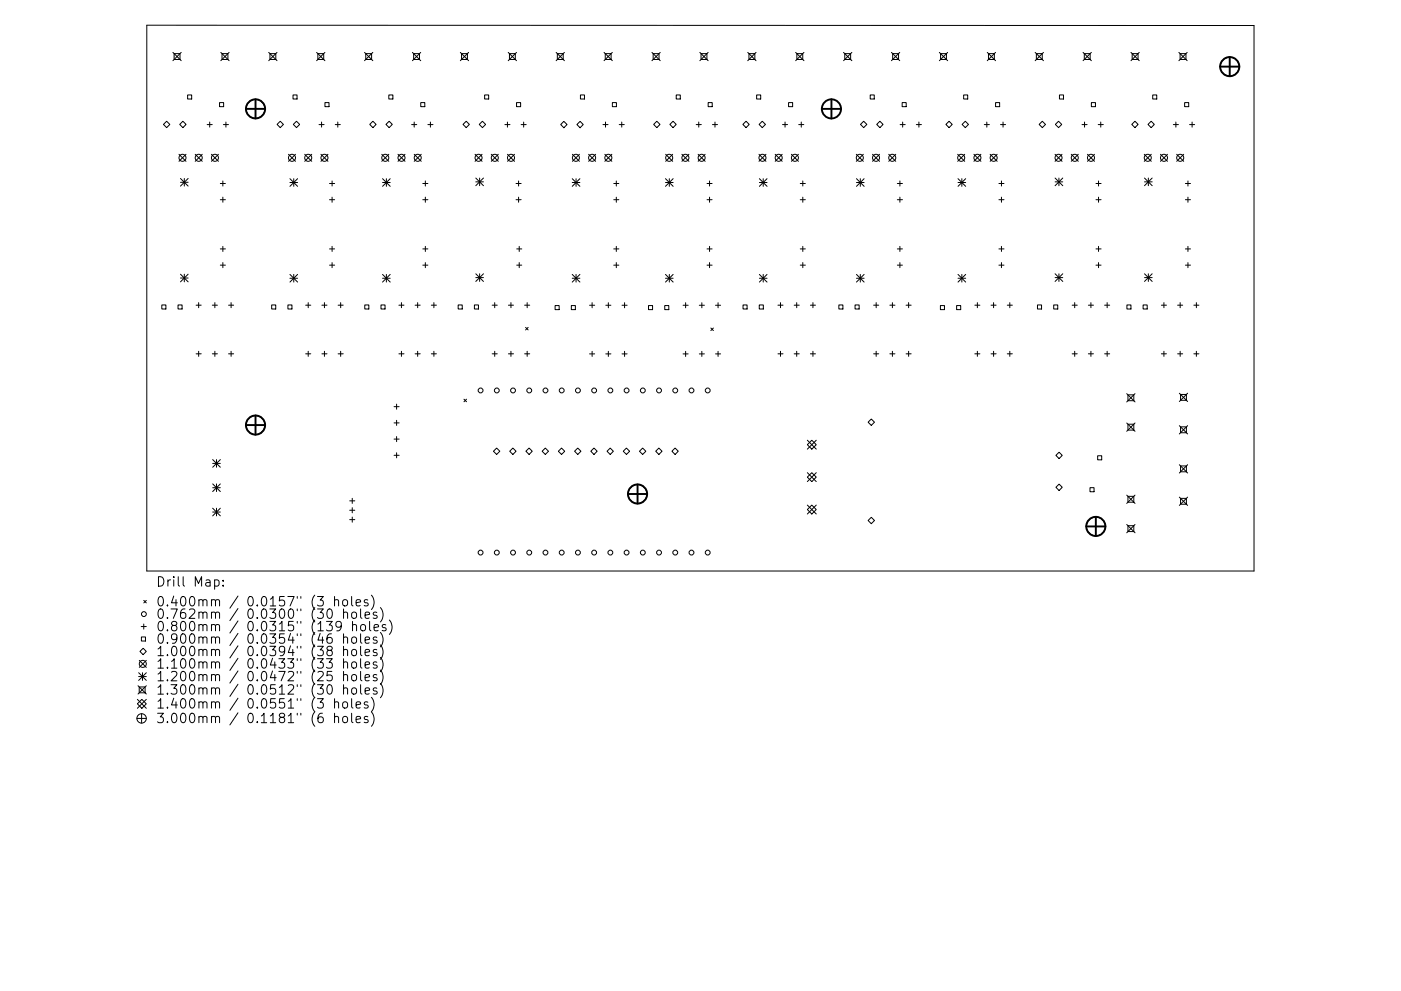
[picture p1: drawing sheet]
<svg xmlns="http://www.w3.org/2000/svg" width="297mm" height="210mm" viewBox="0 0 297 210" stroke-linecap="round" stroke-linejoin="round" font-family="sans-serif">
<defs><g id="words">
<g font-size="2.8">
<text x="33" y="124.5">Drill Map:</text>
<text x="33" y="128.7">0.400mm / 0.0157&quot; (3 holes)</text>
<text x="33" y="131.3">0.762mm / 0.0300&quot; (30 holes)</text>
<text x="33" y="133.9">0.800mm / 0.0315&quot; (139 holes)</text>
<text x="33" y="136.6">0.900mm / 0.0354&quot; (46 holes)</text>
<text x="33" y="139.2">1.000mm / 0.0394&quot; (38 holes)</text>
<text x="33" y="141.9">1.100mm / 0.0433&quot; (33 holes)</text>
<text x="33" y="144.5">1.200mm / 0.0472&quot; (25 holes)</text>
<text x="33" y="147.4">1.300mm / 0.0512&quot; (30 holes)</text>
<text x="33" y="150.3">1.400mm / 0.0551&quot; (3 holes)</text>
<text x="33" y="153.4">3.000mm / 0.1181&quot; (6 holes)</text>
</g>
</g></defs>
<g fill="none" stroke="#000" stroke-width=".21">
<path d="M31.1 5.3l234.8 .1v115.8h-234.8zM36.7 11.1l1.7 1.8M36.9 11.4h1.3v1.2h-1.3zM38.4 11.1l-1.7 1.8M46.8 11.1l1.8 1.8M47.1 11.4h1.2v1.2h-1.2zM48.6 11.1l-1.8 1.8M57 11.1l1.7 1.8M57.2 11.4h1.3v1.2h-1.3zM58.7 11.1l-1.7 1.8M67.1 11.1l1.8 1.8M67.4 11.4h1.2v1.2h-1.2z"/>
<path d="M68.9 11.1l-1.8 1.8M77.3 11.1l1.7 1.8M77.5 11.4h1.3v1.2h-1.3zM79 11.1l-1.7 1.8M87.4 11.1l1.8 1.8M87.7 11.4h1.2v1.2h-1.2zM89.2 11.1l-1.8 1.8M97.6 11.1l1.8 1.8M97.9 11.4h1.2v1.2h-1.2zM99.4 11.1l-1.8 1.8M107.8 11.1l1.7 1.8M108 11.4h1.3v1.2h-1.3z"/>
<path d="M109.5 11.1l-1.7 1.8M117.9 11.1l1.8 1.8M118.2 11.4h1.2v1.2h-1.2zM119.7 11.1l-1.8 1.8M128.1 11.1l1.7 1.8M128.3 11.4h1.3v1.2h-1.3zM129.8 11.1l-1.7 1.8M138.2 11.1l1.8 1.8M138.5 11.4h1.2v1.2h-1.2zM140 11.1l-1.8 1.8M148.4 11.1l1.7 1.8M148.6 11.4h1.3v1.2h-1.3z"/>
<path d="M150.1 11.1l-1.7 1.8M158.5 11.1l1.8 1.8M158.8 11.4h1.2v1.2h-1.2zM160.3 11.1l-1.8 1.8M168.7 11.1l1.8 1.8M169 11.4h1.2v1.2h-1.2zM170.5 11.1l-1.8 1.8M178.8 11.1l1.8 1.8M179.1 11.4h1.3v1.2h-1.3zM180.6 11.1l-1.8 1.8M189 11.1l1.8 1.8M189.3 11.4h1.2v1.2h-1.2z"/>
<path d="M190.8 11.1l-1.8 1.8M199.2 11.1l1.7 1.8M199.4 11.4h1.3v1.2h-1.3zM200.9 11.1l-1.7 1.8M209.3 11.1l1.8 1.8M209.6 11.4h1.2v1.2h-1.2zM211.1 11.1l-1.8 1.8M219.5 11.1l1.7 1.8M219.7 11.4h1.3v1.2h-1.3zM221.2 11.1l-1.7 1.8M229.6 11.1l1.8 1.8M229.9 11.4h1.2v1.2h-1.2z"/>
<path d="M231.4 11.1l-1.8 1.8M239.8 11.1l1.7 1.8M240 11.4h1.3v1.2h-1.3zM241.5 11.1l-1.7 1.8M249.9 11.1l1.8 1.8M250.2 11.4h1.2v1.2h-1.2zM251.7 11.1l-1.8 1.8M35.3 25.7l.7 .7-.7 .7-.6-.7zM37.9 32.7l1.5 1.5M38.3 37.9l1.6 1.6M38.3 38.7h1.6M38.8 25.7l.7 .7-.7 .7-.7-.7z"/>
<path d="M39.1 37.9v1.6M39.4 32.7l-1.5 1.5M39.8 20.1h.8v.9h-.8zM39.9 37.9l-1.6 1.6M41.4 32.7l1.5 1.5M42.9 32.7l-1.5 1.5M43.9 26.4h1.1M44.5 25.9v1.1M44.8 32.7l1.5 1.5M46.3 32.7l-1.5 1.5M46.5 21.8h.9v.8h-.9zM46.7 38.9h1.1"/>
<path d="M47.3 38.4v1.1M47.4 26.4h1M47.9 25.9v1.1M59.4 25.7l.7 .7-.7 .7-.7-.7zM61.2 32.7l1.5 1.5M61.5 37.9l1.6 1.6M61.5 38.7h1.6M62.1 20.1h.9v.9h-.9zM62.3 37.9v1.6M62.7 32.7l-1.5 1.5M62.9 25.7l.6 .7-.6 .7-.7-.7zM63.1 37.9l-1.6 1.6"/>
<path d="M64.6 32.7l1.5 1.5M66.1 32.7l-1.5 1.5M67.6 26.4h1.1M68 32.7l1.5 1.5M68.2 25.9v1.1M68.9 21.8h.9v.8h-.9zM69.5 32.7l-1.5 1.5M69.9 38.9h1M70.4 38.4v1.1M71.1 26.4h1.1M71.6 25.9v1.1M79.1 25.7l.6 .7-.6 .7-.7-.7z"/>
<path d="M80.9 32.7l1.5 1.5M81.1 38.7h1.6M81.1 37.9l1.6 1.6M81.9 37.9v1.6M82.4 32.7l-1.5 1.5M82.4 20.1h.9v.9h-.9zM82.5 25.7l.7 .7-.7 .7-.7-.7zM82.7 37.9l-1.6 1.6M84.4 32.7l1.5 1.5M85.9 32.7l-1.5 1.5M87.3 26.4h1.1M87.8 25.9v1.1"/>
<path d="M87.8 32.7l1.5 1.5M89.2 21.8h.9v.8h-.9zM89.3 32.7l-1.5 1.5M89.6 38.9h1.1M90.2 38.4v1.1M90.7 26.4h1.1M91.3 25.9v1.1M98.8 25.7l.7 .7-.7 .7-.6-.7zM100.7 32.7l1.5 1.5M100.9 37.8l1.6 1.6M100.9 38.6h1.6M101.7 37.8v1.6"/>
<path d="M102.2 32.7l-1.5 1.5M102.3 25.7l.7 .7-.7 .7-.7-.7zM102.5 37.8l-1.6 1.6M102.7 20.1h.9v.9h-.9zM104.2 32.7l1.4 1.5M105.6 32.7l-1.4 1.5M107 26.4h1.1M107.6 25.9v1.1M107.6 32.7l1.5 1.5M109.1 32.7l-1.5 1.5M109.4 38.9h1.1M109.5 21.8h.9v.8h-.9z"/>
<path d="M109.9 38.4v1.1M110.5 26.4h1.1M111 25.9v1.1M119.5 25.7l.7 .7-.7 .7-.6-.7zM121.3 38.7h1.6M121.3 37.9l1.6 1.6M121.4 32.7l1.4 1.5M122.1 37.9v1.6M122.8 32.7l-1.4 1.5M122.9 37.9l-1.6 1.6M123 25.7l.7 .7-.7 .7-.7-.7zM123.1 20.1h.8v.9h-.8z"/>
<path d="M124.8 32.7l1.5 1.5M126.3 32.7l-1.5 1.5M127.8 26.4h1.1M128.2 32.7l1.5 1.5M128.4 25.9v1.1M129.7 32.7l-1.5 1.5M129.8 21.8h.9v.8h-.9zM130.1 38.9h1.1M130.7 38.4v1.1M131.3 26.4h1.1M131.8 25.9v1.1M138.6 26.4l.7-.7 .6 .7-.6 .7z"/>
<path d="M141.1 38.7h1.6M141.1 37.9l1.6 1.6M141.1 32.7l1.5 1.5M141.9 37.9v1.6M142 26.4l.7-.7 .7 .7-.7 .7zM142.6 32.7l-1.5 1.5M142.7 37.9l-1.6 1.6M143.4 20.1h.8v.9h-.8zM144.6 32.7l1.5 1.5M146.1 32.7l-1.5 1.5M147.6 26.4h1.1M148 32.7l1.5 1.5"/>
<path d="M148.2 25.9v1.1M149.5 32.7l-1.5 1.5M149.9 38.9h1.1M150.1 21.8h.9v.8h-.9zM150.4 38.4v1.1M151 26.4h1.1M151.6 25.9v1.1M157.5 26.4l.7-.7 .7 .7-.7 .7zM160.4 20.1h.9v.9h-.9zM160.9 32.7l1.5 1.5M161 38.7h1.6M161 37.9l1.6 1.6"/>
<path d="M161.6 25.7l.7 .7-.7 .7-.7-.7zM161.8 37.9v1.6M162.4 32.7l-1.5 1.5M162.6 37.9l-1.6 1.6M164.4 32.7l1.4 1.5M165.8 32.7l-1.4 1.5M165.9 26.4h1.1M166.4 25.9v1.1M167.2 21.8h.9v.8h-.9zM167.8 32.7l1.5 1.5M169.3 32.7l-1.5 1.5M169.3 26.4h1.1"/>
<path d="M169.7 38.9h1.1M169.9 25.9v1.1M170.2 38.4v1.1M181.6 32.7l1.4 1.5M181.6 38.7h1.6M181.6 37.9l1.6 1.6M182.4 37.9v1.6M182.4 26.4l.7-.7 .7 .7-.7 .7zM183 32.7l-1.4 1.5M183.2 37.9l-1.6 1.6M184.5 20.1h.9v.9h-.9zM185 32.7l1.5 1.5"/>
<path d="M186.5 32.7l-1.5 1.5M186.6 25.7l.6 .7-.6 .7-.7-.7zM188.4 32.7l1.5 1.5M189.9 32.7l-1.5 1.5M190.3 38.9h1M190.8 38.4v1.1M190.8 26.4h1.1M191.3 21.8h.8v.8h-.8zM191.4 25.9v1.1M194.3 26.4h1.1M194.8 25.9v1.1M200.5 26.4l.7-.7 .7 .7-.7 .7z"/>
<path d="M203 32.7l1.5 1.5M203.1 38.7h1.6M203.1 37.9l1.6 1.6M203.9 37.9v1.6M204.3 20.1h.9v.9h-.9zM204.5 32.7l-1.5 1.5M204.7 25.7l.6 .7-.6 .7-.7-.7zM204.7 37.9l-1.6 1.6M206.5 32.7l1.5 1.5M208 32.7l-1.5 1.5M208.7 26.4h1.1M209.2 25.9v1.1"/>
<path d="M209.9 32.7l1.5 1.5M211.1 21.8h.8v.8h-.8zM211.4 32.7l-1.5 1.5M211.8 38.9h1.1M212.1 26.4h1.1M212.3 38.4v1.1M212.7 25.9v1.1M221 25.7l.7 .7-.7 .7-.7-.7zM223.7 32.7l1.5 1.5M223.7 38.6h1.6M223.7 37.8l1.6 1.6M223.8 26.4l.6-.7 .7 .7-.7 .7z"/>
<path d="M224.5 37.8v1.6M224.6 20.1h.9v.9h-.9zM225.2 32.7l-1.5 1.5M225.3 37.8l-1.6 1.6M227.1 32.7l1.5 1.5M228.6 32.7l-1.5 1.5M229.4 26.4h1.1M229.9 25.9v1.1M230.6 32.7l1.5 1.5M231.4 21.8h.9v.8h-.9zM232.1 32.7l-1.5 1.5M232.4 38.9h1.1"/>
<path d="M232.8 26.4h1.1M232.9 38.4v1.1M233.4 25.9v1.1M240 26.4l.6-.7 .7 .7-.7 .7zM242.6 32.7l1.5 1.5M242.7 38.6h1.6M242.7 37.8l1.6 1.6M243.4 26.4l.7-.7 .6 .7-.6 .7zM243.5 37.8v1.6M244.1 32.7l-1.5 1.5M244.3 37.8l-1.6 1.6M244.4 20.1h.9v.9h-.9z"/>
<path d="M246 32.7l1.5 1.5M247.5 32.7l-1.5 1.5M248.8 26.4h1.1M249.3 25.9v1.1M249.5 32.7l1.5 1.5M251 32.7l-1.5 1.5M251.2 21.8h.8v.8h-.8zM251.3 38.9h1.1M251.9 38.4v1.1M252.2 26.4h1.1M252.7 25.9v1.1M38.3 58.2l1.6 1.6"/>
<path d="M38.3 59h1.6M39.1 58.2v1.6M39.9 58.2l-1.6 1.6M46.7 42.4h1.1M46.7 52.8h1.1M46.7 56.3h1.1M47.3 41.8v1.1M47.3 52.3v1.1M47.3 55.7v1.1M61.5 58.2l1.6 1.6M61.5 59h1.6M62.3 58.2v1.6"/>
<path d="M63.1 58.2l-1.6 1.6M69.9 42.4h1M69.9 52.8h1M69.9 56.3h1M70.4 41.8v1.1M70.4 52.3v1.1M70.4 55.7v1.1M81.1 59h1.6M81.1 58.2l1.6 1.6M81.9 58.2v1.6M82.7 58.2l-1.6 1.6M89.6 42.4h1.1"/>
<path d="M89.6 52.8h1.1M89.6 56.3h1.1M90.2 41.8v1.1M90.2 52.3v1.1M90.2 55.7v1.1M100.9 58.1l1.6 1.6M100.9 58.9h1.6M101.7 58.1v1.6M102.5 58.1l-1.6 1.6M109.4 42.4h1.1M109.5 52.8h1.1M109.5 56.3h1.1"/>
<path d="M109.9 41.8v1.1M110.1 52.3v1.1M110.1 55.7v1.1M121.3 59h1.6M121.3 58.2l1.6 1.6M122.1 58.2v1.6M122.9 58.2l-1.6 1.6M130.1 42.4h1.1M130.1 52.8h1.1M130.1 56.3h1.1M130.7 41.8v1.1M130.7 52.3v1.1"/>
<path d="M130.7 55.7v1.1M141.1 59h1.6M141.1 58.2l1.6 1.6M141.9 58.2v1.6M142.7 58.2l-1.6 1.6M149.9 42.4h1.1M149.9 52.8h1.1M149.9 56.3h1.1M150.4 41.8v1.1M150.4 52.3v1.1M150.4 55.7v1.1M161 59h1.6"/>
<path d="M161 58.2l1.6 1.6M161.8 58.2v1.6M162.6 58.2l-1.6 1.6M169.7 42.4h1.1M169.7 52.8h1.1M169.7 56.3h1.1M170.2 41.8v1.1M170.2 52.3v1.1M170.2 55.7v1.1M181.6 59h1.6M181.6 58.2l1.6 1.6M182.4 58.2v1.6"/>
<path d="M183.2 58.2l-1.6 1.6M190.3 42.4h1M190.3 52.8h1M190.3 56.3h1M190.8 41.8v1.1M190.8 52.3v1.1M190.8 55.7v1.1M203.1 59h1.6M203.1 58.2l1.6 1.6M203.9 58.2v1.6M204.7 58.2l-1.6 1.6M211.8 42.4h1.1"/>
<path d="M211.8 52.8h1.1M211.8 56.3h1.1M212.3 41.8v1.1M212.3 52.3v1.1M212.3 55.7v1.1M223.7 58.9h1.6M223.7 58.1l1.6 1.6M224.5 58.1v1.6M225.3 58.1l-1.6 1.6M232.4 42.4h1.1M232.4 52.8h1.1M232.4 56.3h1.1"/>
<path d="M232.9 41.8v1.1M232.9 52.3v1.1M232.9 55.7v1.1M242.7 58.9h1.6M242.7 58.1l1.6 1.6M243.5 58.1v1.6M244.3 58.1l-1.6 1.6M251.3 42.4h1.1M251.3 52.8h1.1M251.3 56.3h1.1M251.9 41.8v1.1M251.9 52.3v1.1"/>
<path d="M251.9 55.7v1.1M34.3 64.7h.9v.9h-.9zM37.7 64.7h.9v.9h-.9zM41.6 64.7h1.1M41.6 75.1h1.1M42.1 64.2v1.1M42.1 74.5v1.1M45 64.7h1.1M45 75.1h1.1M45.6 64.2v1.1M45.6 74.5v1.1M48.5 64.7h1"/>
<path d="M48.5 75.1h1M49 64.2v1.1M49 74.5v1.1M57.6 64.7h.9v.9h-.9zM61 64.7h.9v.9h-.9zM64.8 64.7h1.1M64.8 75.1h1.1M65.3 64.2v1.1M65.3 74.5v1.1M68.2 64.7h1.1M68.2 75.1h1.1M68.8 64.2v1.1"/>
<path d="M68.8 74.5v1.1M71.7 64.7h1.1M71.7 75.1h1.1M72.2 64.2v1.1M72.2 74.5v1.1M77.3 64.7h.9v.9h-.9zM80.8 64.7h.8v.9h-.8zM84.6 64.7h1.1M84.6 75.1h1.1M85.1 64.2v1.1M85.1 74.5v1.1M88 64.7h1.1"/>
<path d="M88 75.1h1.1M88.6 64.2v1.1M88.6 74.5v1.1M91.5 64.7h1M91.5 75.1h1M92 64.2v1.1M92 74.5v1.1M97.1 64.7h.9v.9h-.9zM100.6 64.7h.8v.9h-.8zM104.3 64.7h1.1M104.3 75.1h1.1M104.9 64.2v1.1"/>
<path d="M104.9 74.5v1.1M107.8 64.7h1.1M107.8 75.1h1.1M108.3 64.2v1.1M108.3 74.5v1.1M111.2 64.7h1.1M111.2 75.1h1.1M111.4 69.5l.6 .5M111.8 64.2v1.1M111.8 74.5v1.1M112 69.5l-.6 .5M117.7 64.8h.9v.9h-.9z"/>
<path d="M121.1 64.8h.9v.9h-.9zM125 64.8h1.1M125 75.1h1.1M125.5 64.2v1.1M125.5 74.5v1.1M128.4 64.8h1.1M128.4 75.1h1.1M129 64.2v1.1M129 74.5v1.1M131.9 64.8h1.1M131.9 75.1h1.1M132.4 64.2v1.1"/>
<path d="M132.4 74.5v1.1M137.5 64.8h.9v.9h-.9zM140.9 64.8h.9v.9h-.9zM144.8 64.8h1.1M144.8 75.1h1.1M145.4 64.2v1.1M145.4 74.5v1.1M148.3 64.8h1M148.3 75.1h1M148.8 64.2v1.1M148.8 74.5v1.1M150.7 69.6l.6 .5"/>
<path d="M151.3 69.6l-.6 .5M151.7 64.8h1.1M151.7 75.1h1.1M152.2 64.2v1.1M152.2 74.5v1.1M157.5 64.7h.9v.9h-.9zM161 64.7h.8v.9h-.8zM164.9 64.7h1.1M164.9 75.1h1.1M165.5 64.2v1.1M165.5 74.5v1.1M168.4 64.7h1.1"/>
<path d="M168.4 75.1h1.1M168.9 64.2v1.1M168.9 74.5v1.1M171.8 64.7h1.1M171.8 75.1h1.1M172.4 64.2v1.1M172.4 74.5v1.1M177.9 64.7h.8v.9h-.8zM181.3 64.7h.9v.9h-.9zM185.2 64.7h1.1M185.2 75.1h1.1M185.8 64.2v1.1"/>
<path d="M185.8 74.5v1.1M188.7 64.7h1M188.7 75.1h1M189.2 64.2v1.1M189.2 74.5v1.1M192.1 64.7h1.1M192.1 75.1h1.1M192.6 64.2v1.1M192.6 74.5v1.1M199.4 64.8h.8v.9h-.8zM202.8 64.8h.9v.9h-.9zM206.7 64.7h1.1"/>
<path d="M206.7 75.1h1.1M207.2 64.2v1.1M207.2 74.5v1.1M210.1 64.7h1.1M210.1 75.1h1.1M210.7 64.2v1.1M210.7 74.5v1.1M213.6 64.7h1M213.6 75.1h1M214.1 64.2v1.1M214.1 74.5v1.1M220 64.7h.8v.9h-.8z"/>
<path d="M223.4 64.7h.9v.9h-.9zM227.3 64.7h1.1M227.3 75.1h1.1M227.9 64.2v1.1M227.9 74.5v1.1M230.8 64.7h1M230.8 75.1h1M231.3 64.2v1.1M231.3 74.5v1.1M234.2 64.7h1.1M234.2 75.1h1.1M234.7 64.2v1.1"/>
<path d="M234.7 74.5v1.1M238.9 64.7h.9v.9h-.9zM242.4 64.7h.8v.9h-.8zM246.2 64.7h1.1M246.2 75.1h1.1M246.8 64.2v1.1M246.8 74.5v1.1M249.7 64.7h1.1M249.7 75.1h1.1M250.2 64.2v1.1M250.2 74.5v1.1M253.1 64.7h1.1"/>
<path d="M253.1 75.1h1.1M253.7 64.2v1.1M253.7 74.5v1.1M45.1 97.5l1.6 1.6M45.1 98.3h1.6M45.9 97.5v1.6M46.7 97.5l-1.6 1.6M83.5 86.3h1.1M83.5 89.7h1.1M83.5 93.2h1.1M83.5 96.6h1.1M84.1 85.7v1.1"/>
<path d="M84.1 89.2v1.1M84.1 92.6v1.1M84.1 96.1v1M98.4 84.7l.5 .5M98.9 84.7l-.5 .5M104.6 95.7l.7-.6 .7 .6-.7 .7zM108.7 95.1l.7 .6-.7 .7-.6-.7zM112.2 95.1l.7 .6-.7 .7-.7-.7zM115.6 95.1l.7 .6-.7 .7-.7-.7zM118.4 95.7l.7-.6 .6 .6-.6 .7zM122.5 95.1l.7 .6-.7 .7-.7-.7zM125.3 95.7l.6-.6 .7 .6-.7 .7z"/>
<path d="M129.4 95.1l.7 .6-.7 .7-.7-.7zM132.8 95.1l.7 .6-.7 .7-.7-.7zM135.6 95.7l.7-.6 .6 .6-.6 .7zM139 95.7l.7-.6 .7 .6-.7 .7zM142.5 95.7l.6-.6 .7 .6-.7 .7zM171.2 94.3l.9-.9 1 .9-1 1zM171.2 93.4l1.9 1.9M173.1 93.4l-1.9 1.9M184.1 89.6l.6-.7 .7 .7-.7 .7zM223.9 96.6l.6-.7 .7 .7-.7 .7zM232.7 96.7h.9v.9h-.9zM238.9 83.5l1.7 1.8"/>
<path d="M238.9 89.7l1.7 1.8M239.1 83.8h1.3v1.2h-1.3zM239.1 90h1.3v1.2h-1.3zM240.6 83.5l-1.7 1.8M240.6 89.7l-1.7 1.8M250 83.4l1.8 1.8M250 90.3l1.8 1.8M250 98.6l1.8 1.8M250.3 83.7h1.2v1.2h-1.2zM250.3 90.6h1.2v1.2h-1.2zM250.3 98.9h1.2v1.2h-1.2zM251.8 83.4l-1.8 1.8"/>
<path d="M251.8 90.3l-1.8 1.8M251.8 98.6l-1.8 1.8M45.1 102.7l1.6 1.6M45.1 103.5h1.6M45.1 107.8l1.6 1.7M45.1 108.6h1.6M45.9 102.7v1.6M45.9 107.8v1.7M46.7 102.7l-1.6 1.6M46.7 107.8l-1.6 1.7M74.1 106.3h1.1M74.1 108.3h1.1"/>
<path d="M74.1 110.2h1.1M74.7 105.7v1.1M74.7 107.7v1.1M74.7 109.7v1.1M171.2 101.2l.9-.9 1 .9-1 1zM171.2 108.1l.9-.9 1 .9-1 1zM171.2 100.3l1.9 1.9M171.2 107.2l1.9 1.9M173.1 107.2l-1.9 1.9M173.1 100.3l-1.9 1.9M184.1 110.4l.6-.6 .7 .6-.7 .7zM223.9 103.4l.6-.7 .7 .7-.7 .7z"/>
<path d="M231.1 103.5h.9v.8h-.9zM238.9 105l1.7 1.8M238.9 111.3l1.7 1.7M239.1 105.3h1.3v1.3h-1.3zM239.1 111.5h1.3v1.3h-1.3zM240.6 105l-1.7 1.8M240.6 111.3l-1.7 1.7M250 105.5l1.8 1.7M250.3 105.7h1.2v1.3h-1.2zM251.8 105.5l-1.8 1.7M29.7 138.2l.6-.7 .7 .7-.7 .7zM29.9 132.9h1.1"/>
<path d="M30 135.1h.8v.9h-.8zM30.5 127.4l.5 .5M30.5 132.4v1.1M31 127.4l-.5 .5M45.5 123.1l.6-.1 .4 .4v.6l-.2 .3h-.8M47.3 124.2v.2M47.3 123.1v.2M69.2 139.8h1.3l-.7 .7a.54 .54 0 0 1 .7 .4v.5l-.2 .3-.8 .1-.3-.2M69.5 129.4l.5-.2a1.25 1.25 0 0 1 0 2l-.4-.1-.2-.3-.1-.8zM69.7 138l-.4-.4 .1-.3 .3-.2 .6 .1 .2 .3-.1 .3-.9 .3-.2 .3 .1 .5 .3 .2 .6-.1 .2-.3-.1-.5-.3-.2M70.3 134.5a.79 .79 0 0 0-1 .8v.8l.2 .3 .6 .1 .3-.2 .1-.7-.2-.3-.6-.1-.4 .4M70.9 127.4l.3-.2 .5 .1 .1 1.3"/>
<path d="M70.9 126.6v2M72.4 132.7l-.4 .4h-.4l-.4-.4v-.5l.2-.3 .6-.1 .3 .2a1.32 1.32 0 0 1-.5 1.8h-.4M72.7 127.4l.3-.2a.54 .54 0 0 1 .7 .4v.6a.54 .54 0 0 1-.5 .4 .54 .54 0 0 1-.6-.4zM72.8 130.1a.5 .5 0 0 1 .9 0v1.1M72.8 135.3a.5 .5 0 0 1 .9 .1v1.1M72.8 138a.5 .5 0 0 1 .9 .1v1M72.8 129.2v2M72.8 134.5v2M72.8 137.1v2M72.8 139.8v2M74.6 126.6v1.7l.2 .3M74.6 130.1a.54 .54 0 0 1 .6-.2 .54 .54 0 0 1 .4 .3l-.1 .8a.54 .54 0 0 1-.5 .2 .54 .54 0 0 1-.4-.4z"/>
<path d="M74.6 135.3a.54 .54 0 0 1 .6-.2 .54 .54 0 0 1 .4 .4l-.1 .8a.54 .54 0 0 1-.5 .2 .54 .54 0 0 1-.4-.4zM74.6 138a.54 .54 0 0 1 .6-.2 .54 .54 0 0 1 .4 .4l-.1 .7a.54 .54 0 0 1-.5 .2 .54 .54 0 0 1-.4-.4zM74.7 132.7a.5 .5 0 0 1 .9 .1v1M74.7 131.8v2M75.5 127.9l1-.2-.1-.4-.6-.1-.3 .3 .1 1h.8M76.5 129.2v1.7l.2 .3M76.5 134.5v1.7l.2 .3M76.5 137.1v1.7l.2 .3M76.5 139.8v1.7l.2 .3M76.6 132.7l.2-.2 .6 .2 .1 .8-.2 .2-.5 .1-.2-.2zM77.4 130.5l1-.2-.1-.3-.6-.1-.3 .2 .1 1h.8M77.4 135.8l1-.2-.1-.4-.6-.1-.3 .3 .1 1h.8"/>
<path d="M77.4 138.5l1-.2-.1-.4-.6-.1-.3 .3 .1 .9h.8M78 127.3l-.5-.1-.3 .3 .1 .3 .7 .2v.5h-.8M78.4 131.8v1.8l.2 .2M78.7 126.3a2.29 2.29 0 0 1 0 3M79.3 133.2l1-.2-.1-.4-.6-.1-.3 .3 .1 .9h.8M79.9 130l-.5-.1-.3 .2 .1 .3 .7 .2v.5h-.8M79.9 135.2l-.5-.1-.3 .3 .1 .3 .7 .2v.5h-.8M79.9 137.9l-.5-.1-.3 .3 .1 .3 .7 .1v.5h-.8M80.6 128.9a2.29 2.29 0 0 1 0 3.1M80.6 134.2a2.29 2.29 0 0 1 0 3M80.6 136.8a2.29 2.29 0 0 1 0 3.1M80.6 139.5a2.29 2.29 0 0 1 0 3"/>
<path d="M81.8 132.6l-.5-.1-.3 .3 .1 .3 .7 .2v.4h-.8M82.6 131.6a2.29 2.29 0 0 1 0 3M29 152.4h2M29.1 149.3l1-.9 .9 .9-.9 1zM29.1 148.4l1.9 1.9M29.3 145.5l1.7 1.7M29.4 142.7l1.6 1.7M29.4 143.5h1.6M29.5 145.7h1.3v1.3h-1.3zM29.5 140.1l1.5 1.5M30 151.4v2M30.2 142.7v1.7"/>
<path d="M31 140.1l-1.5 1.5M31 142.7l-1.6 1.7M31 145.5l-1.7 1.7M31 148.4l-1.9 1.9M69.6 145.4l.4-.1a1.25 1.25 0 0 1 0 2h-.2a1.33 1.33 0 0 1-.2-1.9zM70.4 142.4h-1l-.1 1 .3-.2 .7 .1 .2 .3-.1 .7-.3 .1h-.5l-.3-.1M70.9 149.1a.5 .5 0 0 1 .9 .1v1M70.9 152.2a.5 .5 0 0 1 .9 .1v1M70.9 148.2v2M70.9 151.3v2M72.7 152.2a.54 .54 0 0 1 .6-.2 .54 .54 0 0 1 .4 .4v.5a.54 .54 0 0 1-.5 .4 .54 .54 0 0 1-.6-.4zM72.8 140.6a.5 .5 0 0 1 .9 .1v1.1"/>
<path d="M72.8 143.3a.5 .5 0 0 1 .9 .1v1M72.8 146.1a.5 .5 0 0 1 .9 .1v1.1M72.8 149a.54 .54 0 0 1 .9 .3v.6a.54 .54 0 0 1-.5 .4 .54 .54 0 0 1-.6-.4v-.6zM72.8 142.4v2M72.8 145.3v2M74.6 148.2v1.7l.2 .3M74.6 151.3v1.7l.2 .3M74.6 140.6a.54 .54 0 0 1 .6-.2 .54 .54 0 0 1 .4 .4l-.1 .8a.54 .54 0 0 1-.5 .2 .54 .54 0 0 1-.4-.4zM74.6 143.3a.54 .54 0 0 1 .6-.2 .54 .54 0 0 1 .4 .4l-.1 .8a.54 .54 0 0 1-.5 .2 .54 .54 0 0 1-.4-.4zM74.6 146.1a.54 .54 0 0 1 .6-.2 .54 .54 0 0 1 .4 .4l-.1 .8-.6 .2-.3-.4zM75.5 149.6l1-.2-.1-.4-.6-.1-.3 .3 .1 .9h.8M75.5 152.7l1-.2-.1-.4-.6-.1-.3 .3 .1 .9h.8"/>
<path d="M76.5 142.4v1.8l.2 .2M76.5 145.3v1.7l.2 .3M77.4 141.1l1-.2-.1-.4-.6-.1-.3 .3 .1 1h.8M77.4 143.8l1-.2-.1-.4-.6-.1-.3 .3 .1 1h.8M77.4 146.6l1-.2-.1-.4-.6-.1-.3 .3 .1 1h.8M78 149l-.5-.1-.3 .3 .1 .3 .7 .2v.4h-.8M78 152.1l-.5-.1-.3 .3 .1 .3 .7 .2v.4h-.8M78.7 147.9a2.29 2.29 0 0 1 0 3.1M78.7 151a2.29 2.29 0 0 1 0 3.1M79.9 140.5l-.5-.1-.3 .3 .1 .3 .7 .2v.5h-.8M79.9 143.2l-.5-.1-.3 .3 .1 .3 .7 .2v.5h-.8M79.9 146l-.5-.1-.3 .3 .1 .3 .7 .2v.5h-.8"/>
<path d="M80.6 142.2a2.29 2.29 0 0 1 0 3M80.6 145a2.29 2.29 0 0 1 0 3"/>
<circle cx="260.7" cy="14.1" r="2"/>
<circle cx="38.7" cy="33.5" r=".74"/>
<circle cx="42.1" cy="33.5" r=".74"/>
<circle cx="45.6" cy="33.5" r=".74"/>
<circle cx="54.2" cy="23.1" r="2"/>
<circle cx="61.9" cy="33.5" r=".74"/>
<circle cx="65.3" cy="33.5" r=".74"/>
<circle cx="68.8" cy="33.5" r=".74"/>
<circle cx="81.7" cy="33.5" r=".74"/>
<circle cx="85.1" cy="33.5" r=".74"/>
<circle cx="88.6" cy="33.5" r=".74"/>
<circle cx="101.5" cy="33.5" r=".74"/>
<circle cx="104.9" cy="33.5" r=".74"/>
<circle cx="108.3" cy="33.5" r=".74"/>
<circle cx="122.1" cy="33.5" r=".74"/>
<circle cx="125.5" cy="33.5" r=".74"/>
<circle cx="129" cy="33.5" r=".74"/>
<circle cx="141.9" cy="33.5" r=".74"/>
<circle cx="145.3" cy="33.5" r=".74"/>
<circle cx="148.8" cy="33.5" r=".74"/>
<circle cx="161.7" cy="33.5" r=".74"/>
<circle cx="165.1" cy="33.5" r=".74"/>
<circle cx="168.5" cy="33.5" r=".74"/>
<circle cx="182.3" cy="33.5" r=".74"/>
<circle cx="185.7" cy="33.5" r=".74"/>
<circle cx="189.2" cy="33.5" r=".74"/>
<circle cx="203.8" cy="33.5" r=".74"/>
<circle cx="207.2" cy="33.5" r=".74"/>
<circle cx="210.7" cy="33.5" r=".74"/>
<circle cx="224.4" cy="33.5" r=".74"/>
<circle cx="227.9" cy="33.5" r=".74"/>
<circle cx="231.3" cy="33.5" r=".74"/>
<circle cx="243.3" cy="33.5" r=".74"/>
<circle cx="246.8" cy="33.5" r=".74"/>
<circle cx="250.2" cy="33.5" r=".74"/>
<circle cx="54.2" cy="90.2" r="2"/>
<circle cx="101.9" cy="82.8" r=".52"/>
<circle cx="105.3" cy="82.8" r=".52"/>
<circle cx="108.8" cy="82.8" r=".52"/>
<circle cx="112.2" cy="82.8" r=".52"/>
<circle cx="115.7" cy="82.8" r=".52"/>
<circle cx="119.1" cy="82.8" r=".52"/>
<circle cx="122.5" cy="82.8" r=".52"/>
<circle cx="126" cy="82.8" r=".52"/>
<circle cx="129.4" cy="82.8" r=".52"/>
<circle cx="132.8" cy="82.8" r=".52"/>
<circle cx="136.3" cy="82.8" r=".52"/>
<circle cx="139.7" cy="82.8" r=".52"/>
<circle cx="143.2" cy="82.8" r=".52"/>
<circle cx="146.6" cy="82.8" r=".52"/>
<circle cx="150" cy="82.8" r=".52"/>
<circle cx="101.9" cy="117.2" r=".52"/>
<circle cx="105.3" cy="117.2" r=".52"/>
<circle cx="108.8" cy="117.2" r=".52"/>
<circle cx="112.2" cy="117.2" r=".52"/>
<circle cx="115.7" cy="117.2" r=".52"/>
<circle cx="119.1" cy="117.2" r=".52"/>
<circle cx="122.5" cy="117.2" r=".52"/>
<circle cx="126" cy="117.2" r=".52"/>
<circle cx="129.4" cy="117.2" r=".52"/>
<circle cx="132.8" cy="117.2" r=".52"/>
<circle cx="135.2" cy="104.8" r="2"/>
<circle cx="136.3" cy="117.2" r=".52"/>
<circle cx="139.7" cy="117.2" r=".52"/>
<circle cx="143.2" cy="117.2" r=".52"/>
<circle cx="146.6" cy="117.2" r=".52"/>
<circle cx="150" cy="117.2" r=".52"/>
<circle cx="232.3" cy="111.7" r="2"/>
<circle cx="30.5" cy="130.3" r=".52"/>
<circle cx="30" cy="152.4" r="1"/>
<circle cx="30.3" cy="140.9" r=".74"/>
</g>
<g fill="none" stroke="#000" stroke-width=".41">
<path d="M258.7 14.1h4.1M260.7 12.1v4.1M52.1 23.1h4.1M54.2 21.1v4M174.2 23.1h4.1M176.3 21.1v4M52.1 90.2h4.1M54.2 88.2v4M133.1 104.8h4.1M135.2 102.8v4M230.3 111.7h4.1M232.3 109.7v4"/>
<circle cx="260.7" cy="14.1" r="2.03"/>
<circle cx="54.2" cy="23.1" r="2.03"/>
<circle cx="176.3" cy="23.1" r="2.03"/>
<circle cx="54.2" cy="90.2" r="2.03"/>
<circle cx="135.2" cy="104.8" r="2.03"/>
<circle cx="232.3" cy="111.7" r="2.03"/>
</g>
<use href="#words"/>
</svg>
